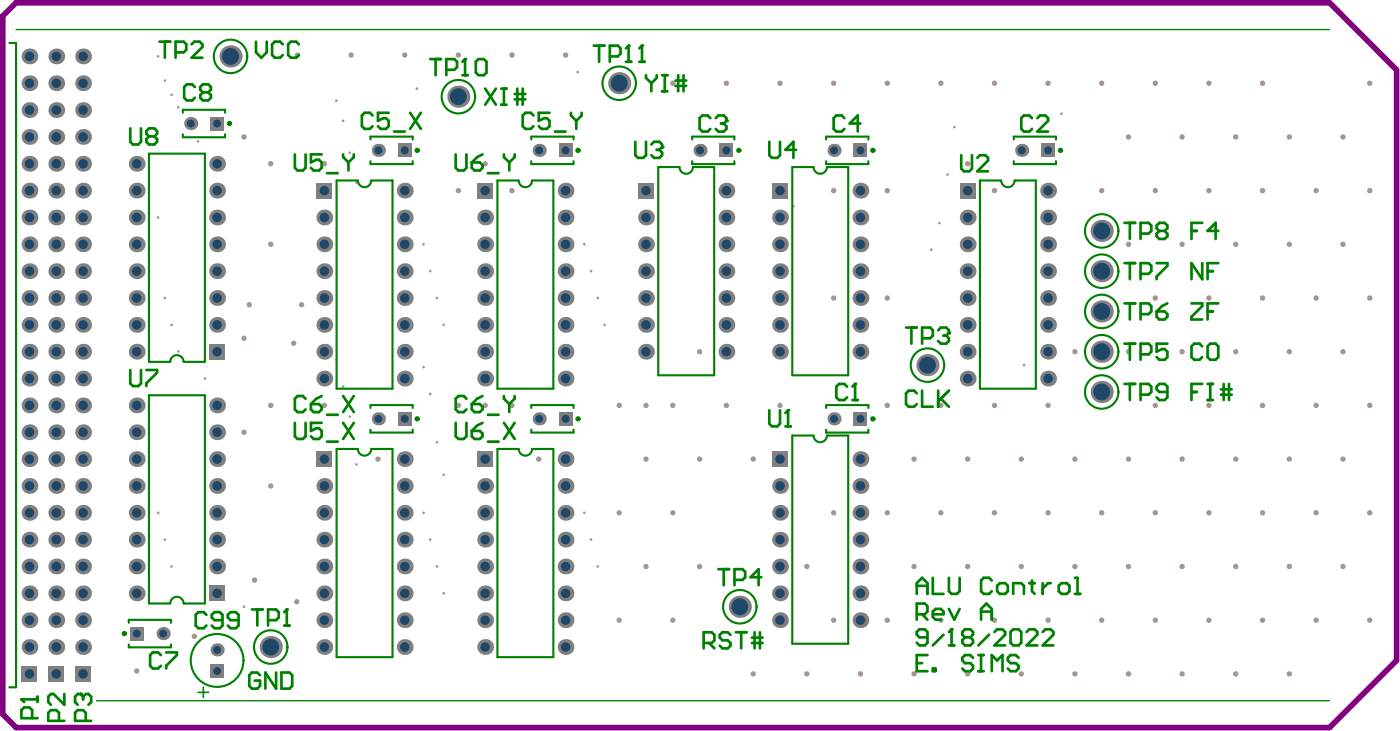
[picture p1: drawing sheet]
<svg xmlns="http://www.w3.org/2000/svg" width="442mm" height="230mm" viewBox="0 0 442 230" stroke-linecap="round" stroke-linejoin="round" font-family="sans-serif">
<path d="M5.1 .9h414.4l21.1 21.1v186.1l-21.1 21.2h-414.4l-4.3-4.2v-220z" fill="none" stroke="#800080" stroke-width="1.7"/>
<g fill="#a6968d">
<circle cx="61.3" cy="200.5" r=".85"/>
<circle cx="80.3" cy="182.8" r=".85"/>
<circle cx="93.6" cy="189.6" r=".85"/>
<circle cx="92.7" cy="108.2" r=".85"/>
<circle cx="95.1" cy="96" r=".85"/>
<circle cx="78.6" cy="96" r=".85"/>
<circle cx="93.9" cy="17.4" r=".85"/>
<circle cx="110.8" cy="17.4" r=".85"/>
<circle cx="127.7" cy="17.4" r=".85"/>
<circle cx="144.6" cy="17.4" r=".85"/>
<circle cx="161.5" cy="17.4" r=".85"/>
<circle cx="178.4" cy="17.4" r=".85"/>
<circle cx="432.1" cy="26.2" r=".85"/>
<circle cx="423.7" cy="43.2" r=".85"/>
<circle cx="432.1" cy="60.1" r=".85"/>
<circle cx="423.7" cy="77" r=".85"/>
<circle cx="432.1" cy="93.9" r=".85"/>
<circle cx="423.7" cy="110.8" r=".85"/>
<circle cx="432.1" cy="127.8" r=".85"/>
<circle cx="423.7" cy="144.7" r=".85"/>
<circle cx="432.1" cy="161.6" r=".85"/>
<circle cx="423.7" cy="178.5" r=".85"/>
<circle cx="432.1" cy="195.4" r=".85"/>
<circle cx="406.8" cy="43.2" r=".85"/>
<circle cx="415.2" cy="60.1" r=".85"/>
<circle cx="406.8" cy="77" r=".85"/>
<circle cx="415.2" cy="93.9" r=".85"/>
<circle cx="406.8" cy="110.8" r=".85"/>
<circle cx="415.2" cy="127.8" r=".85"/>
<circle cx="406.8" cy="144.7" r=".85"/>
<circle cx="415.2" cy="161.6" r=".85"/>
<circle cx="406.8" cy="178.5" r=".85"/>
<circle cx="415.2" cy="195.4" r=".85"/>
<circle cx="406.8" cy="212.4" r=".85"/>
<circle cx="398.3" cy="26.2" r=".85"/>
<circle cx="389.9" cy="43.2" r=".85"/>
<circle cx="398.3" cy="60.1" r=".85"/>
<circle cx="389.9" cy="77" r=".85"/>
<circle cx="398.3" cy="93.9" r=".85"/>
<circle cx="389.9" cy="110.8" r=".85"/>
<circle cx="398.3" cy="127.8" r=".85"/>
<circle cx="389.9" cy="144.7" r=".85"/>
<circle cx="398.3" cy="161.6" r=".85"/>
<circle cx="389.9" cy="178.5" r=".85"/>
<circle cx="398.3" cy="195.4" r=".85"/>
<circle cx="389.9" cy="212.4" r=".85"/>
<circle cx="381.4" cy="26.2" r=".85"/>
<circle cx="372.9" cy="43.2" r=".85"/>
<circle cx="381.4" cy="60.1" r=".85"/>
<circle cx="372.9" cy="77" r=".85"/>
<circle cx="381.4" cy="93.9" r=".85"/>
<circle cx="372.9" cy="110.8" r=".85"/>
<circle cx="381.4" cy="127.8" r=".85"/>
<circle cx="372.9" cy="144.7" r=".85"/>
<circle cx="381.4" cy="161.6" r=".85"/>
<circle cx="372.9" cy="178.5" r=".85"/>
<circle cx="381.4" cy="195.4" r=".85"/>
<circle cx="372.9" cy="212.4" r=".85"/>
<circle cx="364.5" cy="26.2" r=".85"/>
<circle cx="356" cy="43.2" r=".85"/>
<circle cx="364.5" cy="60.1" r=".85"/>
<circle cx="356" cy="77" r=".85"/>
<circle cx="364.5" cy="93.9" r=".85"/>
<circle cx="356" cy="110.8" r=".85"/>
<circle cx="364.5" cy="127.8" r=".85"/>
<circle cx="356" cy="144.7" r=".85"/>
<circle cx="364.5" cy="161.6" r=".85"/>
<circle cx="356" cy="178.5" r=".85"/>
<circle cx="364.5" cy="195.4" r=".85"/>
<circle cx="356" cy="212.4" r=".85"/>
<circle cx="347.6" cy="26.2" r=".85"/>
<circle cx="347.6" cy="60.1" r=".85"/>
<circle cx="339.1" cy="110.8" r=".85"/>
<circle cx="339.1" cy="144.7" r=".85"/>
<circle cx="347.6" cy="161.6" r=".85"/>
<circle cx="339.1" cy="178.5" r=".85"/>
<circle cx="347.6" cy="195.4" r=".85"/>
<circle cx="339.1" cy="212.4" r=".85"/>
<circle cx="330.7" cy="26.2" r=".85"/>
<circle cx="330.7" cy="127.8" r=".85"/>
<circle cx="322.2" cy="144.7" r=".85"/>
<circle cx="330.7" cy="161.6" r=".85"/>
<circle cx="322.2" cy="178.5" r=".85"/>
<circle cx="330.7" cy="195.4" r=".85"/>
<circle cx="322.2" cy="212.4" r=".85"/>
<circle cx="313.7" cy="26.2" r=".85"/>
<circle cx="313.7" cy="60.1" r=".85"/>
<circle cx="313.7" cy="127.8" r=".85"/>
<circle cx="305.3" cy="144.7" r=".85"/>
<circle cx="313.7" cy="161.6" r=".85"/>
<circle cx="305.3" cy="178.5" r=".85"/>
<circle cx="313.7" cy="195.4" r=".85"/>
<circle cx="305.3" cy="212.4" r=".85"/>
<circle cx="296.8" cy="26.2" r=".85"/>
<circle cx="296.8" cy="127.8" r=".85"/>
<circle cx="288.4" cy="144.7" r=".85"/>
<circle cx="296.8" cy="161.6" r=".85"/>
<circle cx="288.4" cy="178.5" r=".85"/>
<circle cx="296.8" cy="195.4" r=".85"/>
<circle cx="288.4" cy="212.4" r=".85"/>
<circle cx="279.9" cy="26.2" r=".85"/>
<circle cx="279.9" cy="60.1" r=".85"/>
<circle cx="279.9" cy="93.9" r=".85"/>
<circle cx="279.9" cy="127.8" r=".85"/>
<circle cx="279.9" cy="161.6" r=".85"/>
<circle cx="279.9" cy="195.4" r=".85"/>
<circle cx="271.5" cy="212.4" r=".85"/>
<circle cx="263" cy="26.2" r=".85"/>
<circle cx="263" cy="60.1" r=".85"/>
<circle cx="263" cy="93.9" r=".85"/>
<circle cx="263" cy="161.6" r=".85"/>
<circle cx="254.5" cy="178.5" r=".85"/>
<circle cx="263" cy="195.4" r=".85"/>
<circle cx="254.5" cy="212.4" r=".85"/>
<circle cx="246.1" cy="26.2" r=".85"/>
<circle cx="237.6" cy="144.7" r=".85"/>
<circle cx="237.6" cy="212.4" r=".85"/>
<circle cx="229.2" cy="26.2" r=".85"/>
<circle cx="220.7" cy="110.8" r=".85"/>
<circle cx="229.2" cy="127.8" r=".85"/>
<circle cx="220.7" cy="144.7" r=".85"/>
<circle cx="220.7" cy="178.5" r=".85"/>
<circle cx="212.3" cy="26.2" r=".85"/>
<circle cx="212.3" cy="127.8" r=".85"/>
<circle cx="203.8" cy="144.7" r=".85"/>
<circle cx="212.3" cy="161.6" r=".85"/>
<circle cx="203.8" cy="178.5" r=".85"/>
<circle cx="212.3" cy="195.4" r=".85"/>
<circle cx="195.3" cy="127.8" r=".85"/>
<circle cx="195.3" cy="161.6" r=".85"/>
<circle cx="195.3" cy="195.4" r=".85"/>
<circle cx="170" cy="144.7" r=".85"/>
<circle cx="161.5" cy="60.1" r=".85"/>
<circle cx="161.5" cy="127.8" r=".85"/>
<circle cx="144.6" cy="60.1" r=".85"/>
<circle cx="144.6" cy="127.8" r=".85"/>
<circle cx="119.2" cy="144.7" r=".85"/>
<circle cx="140" cy="187" r=".42"/>
<circle cx="133.6" cy="77" r=".42"/>
<circle cx="135.7" cy="85.5" r=".42"/>
<circle cx="137.8" cy="93.9" r=".42"/>
<circle cx="140" cy="102.4" r=".42"/>
<circle cx="188.6" cy="178.5" r=".42"/>
<circle cx="186.5" cy="170.1" r=".42"/>
<circle cx="184.4" cy="161.6" r=".42"/>
<circle cx="184.4" cy="77" r=".42"/>
<circle cx="186.5" cy="85.5" r=".42"/>
<circle cx="188.6" cy="93.9" r=".42"/>
<circle cx="190.7" cy="102.4" r=".42"/>
<circle cx="334.9" cy="35.8" r=".42"/>
<circle cx="301.1" cy="40.1" r=".42"/>
<circle cx="298.9" cy="55" r=".42"/>
<circle cx="296.4" cy="70.3" r=".42"/>
<circle cx="293.8" cy="78.7" r=".42"/>
<circle cx="62.5" cy="44.6" r=".42"/>
<circle cx="106.1" cy="31.7" r=".42"/>
<circle cx="56.2" cy="33.9" r=".42"/>
<circle cx="49.9" cy="17.8" r=".42"/>
<circle cx="54.1" cy="29.9" r=".42"/>
<circle cx="52" cy="25.4" r=".42"/>
<circle cx="54.1" cy="178.5" r=".42"/>
<circle cx="52" cy="170.1" r=".42"/>
<circle cx="49.9" cy="161.6" r=".42"/>
<circle cx="52" cy="93.9" r=".42"/>
<circle cx="54.1" cy="102.4" r=".42"/>
<circle cx="56.2" cy="110.7" r=".42"/>
<circle cx="49.9" cy="68.5" r=".42"/>
<circle cx="85.4" cy="153.1" r=".85"/>
<circle cx="106.1" cy="113.4" r=".42"/>
<circle cx="108.2" cy="121.8" r=".42"/>
<circle cx="140" cy="149.6" r=".42"/>
<circle cx="112.5" cy="146.4" r=".42"/>
<circle cx="137.8" cy="139.4" r=".42"/>
<circle cx="110.4" cy="131.3" r=".42"/>
<circle cx="133.6" cy="115.7" r=".42"/>
<circle cx="135.7" cy="124.2" r=".42"/>
<circle cx="131.5" cy="27.9" r=".42"/>
<circle cx="323" cy="115.1" r=".42"/>
<circle cx="77" cy="43.2" r=".85"/>
<circle cx="85.4" cy="51.6" r=".85"/>
<circle cx="305.3" cy="51.6" r=".85"/>
<circle cx="102.3" cy="51.6" r=".85"/>
<circle cx="153.1" cy="51.6" r=".85"/>
<circle cx="250.3" cy="65" r=".42"/>
<circle cx="77" cy="191.2" r=".42"/>
<circle cx="43.1" cy="211.5" r=".85"/>
<circle cx="77" cy="106.6" r=".85"/>
<circle cx="77" cy="136.2" r=".85"/>
<circle cx="85.4" cy="127.8" r=".85"/>
<circle cx="102.3" cy="127.8" r=".85"/>
<circle cx="153.1" cy="127.8" r=".85"/>
<circle cx="203.8" cy="127.8" r=".85"/>
<circle cx="246.1" cy="127.8" r=".85"/>
<circle cx="85.4" cy="77" r=".85"/>
<circle cx="64.7" cy="119.3" r=".42"/>
<circle cx="182.2" cy="22.7" r=".42"/>
<circle cx="110.4" cy="48.1" r=".42"/>
<circle cx="108.2" cy="38.1" r=".42"/>
<circle cx="112.5" cy="57.5" r=".42"/>
<circle cx="133.6" cy="161.6" r=".42"/>
<circle cx="135.7" cy="170.1" r=".42"/>
<circle cx="137.8" cy="178.5" r=".42"/>
</g>
<g fill="none" stroke="#008000" stroke-width=".67">
<path d="M3 13.5h2.1v203.1h-2.1M57.7 35.5v-.9h13.3v.9M57.7 42.3v1h13.3v-1M112.9 56.9h-6.7v65.6h17.6v-65.6h-6.7M116.9 50.8v.9h13.3v-.9M116.9 44v-.9h13.3v.9M163.6 56.9h-6.7v65.6h17.7v-65.6h-6.7M167.6 50.8v.9h13.3v-.9M167.6 44v-.9h13.3v.9M214.4 52.6h-6.7v65.7h17.6v-65.7h-6.7M218.4 50.8v.9h13.3v-.9M218.4 44v-.9h13.3v.9"/>
<path d="M256.7 52.6h-6.7v65.7h17.6v-65.7h-6.7M260.6 44v-.9h13.4v.9M260.6 50.8v.9h13.4v-.9M315.9 56.9h-6.8v65.6h17.7v-65.6h-6.7M319.8 50.8v.9h13.4v-.9M319.8 44v-.9h13.4v.9M53.7 114h-6.7v-65.6h17.6v65.6h-6.7M116.9 135.4v.9h13.3v-.9M116.9 128.6v-.9h13.3v.9M167.6 135.4v.9h13.3v-.9M167.6 128.6v-.9h13.3v.9M256.7 137.3h-6.7v65.6h17.6v-65.6h-6.7"/>
<path d="M260.6 135.4v.9h13.4v-.9M260.6 128.6v-.9h13.4v.9M112.9 141.5h-6.7v65.6h17.6v-65.6h-6.7M163.6 141.5h-6.7v65.6h17.7v-65.6h-6.7M40.6 196.3v-1h13.3v1M53.7 190.2h-6.7v-65.6h17.6v65.6h-6.7M40.6 203.1v.9h13.3v-.9"/>
</g>
<path d="M5.1 9.3h414.4M30.4 220.8h389.1" fill="none" stroke="#008000" stroke-width=".42"/>
<path d="M62.5 218.2h3.3M64.1 216.5v3.4" fill="none" stroke="#008000" stroke-width=".5"/>
<g fill="none" stroke="#008000" stroke-width=".85">
<path d="M187.3 14.4h3.4M189 14.4v5.1M192.4 17.8h2.5l.9-.9v-1.7l-.9-.8h-2.5v5.1M197.5 19.5h1.7M198.3 14.4v5.1M41.1 40.5v4.2l.8 .8h1.7l.9-.8v-4.2M47 43l-.8-.9v-.8l.8-.8h1.7l.9 .8v.8l-.9 .9M47 43l-.8 .8v.9l.8 .8h1.7l.9-.8v-.9l-.9-.8M47 43h1.7M93 48.7v4.2l.9 .8h1.7l.8-.8v-4.2M101.5 48.7h-3.4v2.5l1.7-.9h.8l.9 .9v1.7l-.9 .8h-1.7l-.8-.8M103.2 54.6h3.4"/>
<path d="M108.2 48.7v.8l1.7 1.7M109.9 51.2v2.5M111.6 48.7v.8l-1.7 1.7M143.8 48.7v4.2l.8 .8h1.7l.8-.8v-4.2M148.8 51.2h2.6l.8 .8v.9l-.8 .8h-1.7l-.9-.8zM152.2 48.7l-1.7 .8-1.7 1.7M153.9 54.6h3.4M159 48.7v.8l1.7 1.7M160.7 51.2v2.5M162.4 48.7v.8l-1.7 1.7M41.1 116.6v4.2l.8 .9h1.7l.9-.9v-4.2M46.2 116.6h3.4v.8l-3.4 3.4v.9"/>
<path d="M93 133.3v4.2l.9 .8h1.7l.8-.8v-4.2M101.5 133.3h-3.4v2.5l1.7-.8h.8l.9 .8v1.7l-.9 .8h-1.7l-.8-.8M103.2 139.2h3.4M108.2 133.3l3.4 5M111.6 133.3l-3.4 5M143.8 133.3v4.2l.8 .8h1.7l.8-.8v-4.2M148.8 135.8h2.6l.8 .8v.9l-.8 .8h-1.7l-.9-.8zM152.2 133.3l-1.7 .8-1.7 1.7M153.9 139.2h3.4M159 133.3l3.4 5M162.4 133.3l-3.4 5"/>
</g>
<circle cx="198.3" cy="14.4" r=".42" fill="#008000"/>
<path d="M198.3 14.4l-.8 .8M201.7 19.5h1.7M202.5 14.4v5.1" fill="none" stroke="#008000" stroke-width=".85"/>
<circle cx="202.5" cy="14.4" r=".42" fill="#008000"/>
<g fill="none" stroke="#008000" stroke-width=".85">
<path d="M135.7 18.6h3.4M137.4 18.6v5.1M146.7 18.6v5.1M202.5 14.4l-.8 .8M140.8 22h2.5l.9-.8v-1.7l-.9-.9h-2.5v5.1M145.9 23.7h1.7M203.8 23.7v.8l1.7 1.7M205.5 26.2v2.6M207.2 23.7v.8l-1.7 1.7M208.9 23.7h1.7M208.9 28.8h1.7M209.7 23.7v5.1"/>
<path d="M213.1 25.4h3.4M213.1 27.1h3.4M214 23.7v5.1M215.6 23.7v5.1"/>
</g>
<circle cx="146.7" cy="18.6" r=".42" fill="#008000"/>
<g fill="none" stroke="#008000" stroke-width=".85">
<path d="M146.7 18.6l-.8 .9M150.9 18.6h1.7l.9 .9v3.4l-.9 .8h-1.7l-.8-.8v-3.4zM153.1 27.9l3.3 5.1M156.4 27.9l-3.3 5.1M158.1 27.9h1.7M158.1 33h1.7M159 27.9v5.1M162.4 29.6h3.3M162.4 31.3h3.3M163.2 27.9v5.1M164.9 27.9v5.1M354.8 70.2h3.3"/>
<path d="M356.4 70.2v5.1M359.8 73.6h2.6l.8-.8v-1.7l-.8-.9h-2.6v5.1M365.7 72.8l-.8-.9v-.8l.8-.9h1.7l.9 .9v.8l-.9 .9M365.7 72.8l-.8 .8v.9l.8 .8h1.7l.9-.8v-.9l-.9-.8M365.7 72.8h1.7M375.9 72.8h1.7M379.3 70.2h-3.4v5.1M384.4 72.8h-3.4l2.5-2.6v5.1M354.8 82.9h3.3M354.8 95.6h3.3M356.4 82.9v5.1M356.4 95.6v5.1"/>
<path d="M359.8 86.3h2.6l.8-.8v-1.7l-.8-.9h-2.6v5.1M359.8 99h2.6l.8-.9v-1.6l-.8-.9h-2.6v5.1M364.9 82.9h3.4v.9l-3.4 3.3v.9M364.9 98.1h2.5l.9 .9v.8l-.9 .9h-1.7l-.8-.9zM368.3 95.6l-1.7 .9-1.7 1.6M375.9 95.6h3.4v.9l-3.4 3.3v.9h3.4M379.3 82.9v5.1l-3.4-5.1v5.1M381 85.5h1.7M381 98.1h1.7M384.4 82.9h-3.4v5.1M384.4 95.6h-3.4v5.1M285.8 103.2h3.4"/>
<path d="M287.5 103.2v5.1M290.9 106.6h2.5l.9-.8v-1.7l-.9-.9h-2.5v5.1M296 104.1l.8-.9h1.7l.9 .9v.8M354.8 108.3h3.3M356.4 108.3v5.1M359.8 111.7h2.6l.8-.9v-1.7l-.8-.8h-2.6v5.1M368.3 108.3h-3.4v2.5l1.7-.8h.8l.9 .8v1.7l-.9 .9h-1.7l-.8-.9M379.3 109.1l-.9-.8h-1.7l-.8 .8v3.4l.8 .9h1.7l.9-.9M381.8 108.3h1.7l.9 .8v3.4l-.9 .9h-1.7l-.8-.9v-3.4zM354.8 121h3.3M356.4 121v5.1M359.8 124.4h2.6l.8-.9v-1.7l-.8-.8h-2.6v5.1"/>
<path d="M368.3 123.5h-2.6l-.8-.8v-.9l.8-.8h1.7l.9 .8v3.4l-.9 .9h-1.7l-.8-.9M375.9 123.5h1.7M379.3 121h-3.4v5.1M381 121h1.7M381 126.1h1.7M381.8 121v5.1M385.2 124.4h3.4M385.2 122.7h3.4M386 121v5.1M387.7 121v5.1M226.6 179.4h3.4M228.3 179.4v5"/>
<path d="M231.7 182.8h2.5l.9-.9v-1.7l-.9-.8h-2.5v5M232.1 199.3h3.4M233.8 199.3v5M238.1 199.3v5M239.7 199.3v5M240.2 181.9h-3.4l2.5-2.5v5M222 202.6h2.5l.9-.8v-1.7l-.9-.8h-2.5v5M223.7 202.6l1.7 1.7M230.4 200.1l-.8-.8h-1.7l-.8 .8v.8l.8 .9h1.7l.8 .8v.9l-.8 .8h-1.7l-.8-.8M237.2 202.6h3.4M237.2 200.9h3.4"/>
</g>
<circle cx="299.4" cy="104.9" r=".42" fill="#008000"/>
<path d="M297.7 105.8h.8M298.5 105.8l.9 .8v.9l-.9 .8h-1.7l-.8-.8M299.4 104.9l-.9 .9M289.2 124l-.8-.9h-1.7l-.9 .9v3.3l.9 .9h1.7l.8-.9M290.9 123.1v5.1h3.4M296 123.1v5.1M296.8 125.6l2.6 2.6M299.4 123.1l-3.4 3.4M25.4 218.7h-.9l-.8 .9v1.6l.8 .9M27.1 227.2v-2.6l-.9-.8h-1.7l-.8 .8v2.6h5.1" fill="none" stroke="#008000" stroke-width=".85"/>
<circle cx="25.4" cy="218.7" r=".42" fill="#008000"/>
<g fill="none" stroke="#008000" stroke-width=".85">
<path d="M61.5 27.4l-.9-.8h-1.7l-.8 .8v3.4l.8 .9h1.7l.9-.9M64 29.1l-.8-.8v-.9l.8-.8h1.7l.9 .8v.9l-.9 .8M64 29.1l-.8 .9v.8l.8 .9h1.7l.9-.9v-.8l-.9-.9M64 29.1h1.7M117.5 36.4l-.8-.9h-1.7l-.8 .9v3.4l.8 .8h1.7l.8-.8M122.6 35.5h-3.4v2.6l1.7-.9h.9l.8 .9v1.7l-.8 .8h-1.7l-.9-.8M129.4 35.5l3.4 5.1M132.8 35.5l-3.4 5.1M168.3 36.4l-.9-.9h-1.6l-.9 .9v3.4l.9 .8h1.6l.9-.8M173.4 35.5h-3.4v2.6l1.7-.9h.8l.9 .9v1.7l-.9 .8h-1.7l-.8-.8M180.1 35.5v.9l1.7 1.7M181.8 38.1v2.5"/>
<path d="M183.5 35.5v.9l-1.7 1.7M124.3 41.5h3.4M175.1 41.5h3.3M200.4 44.7v4.2l.9 .9h1.7l.8-.9v-4.2M205.5 45.5l.8-.8h1.7l.9 .8v.9M242.7 44.7v4.2l.9 .9h1.6l.9-.9v-4.2M251.2 47.2h-3.4l2.5-2.5v5.1M96.4 125.6l-.8-.8h-1.7l-.9 .8v3.4l.9 .9h1.7l.8-.9M98.1 127.3h2.5l.9 .9v.8l-.9 .9h-1.7l-.8-.9zM101.5 124.8l-1.7 .8-1.7 1.7M103.2 130.7h3.4M108.2 124.8l3.4 5.1"/>
<path d="M111.6 124.8l-3.4 5.1M147.1 125.6l-.8-.8h-1.7l-.8 .8v3.4l.8 .9h1.7l.8-.9M148.8 127.3h2.6l.8 .9v.8l-.8 .9h-1.7l-.9-.9zM152.2 124.8l-1.7 .8-1.7 1.7M153.9 130.7h3.4M159 124.8v.8l1.7 1.7M160.7 127.3v2.6M162.4 124.8v.8l-1.7 1.7M20.3 218.7v3.4l-3.4-3.4h-.8l-.9 .9v1.6l.9 .9M25.4 218.7l.8 .9M26.2 219.6v.8M26.2 219.6l.9-.9h.8l.9 .9v1.6l-.9 .9"/>
<path d="M50.7 206.4l-.8-.8h-1.7l-.8 .8v3.4l.8 .9h1.7l.8-.9M52.4 205.6h3.4v.8l-3.4 3.4v.9M18.6 227.2v-2.6l-.8-.8h-1.7l-.9 .8v2.6h5.1"/>
</g>
<circle cx="208.9" cy="46.4" r=".42" fill="#008000"/>
<path d="M207.2 47.2h.8M208 47.2l.9 .9v.8l-.9 .9h-1.7l-.8-.9M208.9 46.4l-.9 .8M303.3 48.9v4.2l.8 .9h1.7l.8-.9v-4.2M308.3 49.8l.9-.9h1.7l.8 .9v.8l-3.4 3.4h3.4M242.7 129.3v4.2l.9 .9h1.6l.9-.9v-4.2M247.8 134.4h1.7M248.6 129.3v5.1" fill="none" stroke="#008000" stroke-width=".85"/>
<circle cx="248.6" cy="129.3" r=".42" fill="#008000"/>
<g fill="none" stroke="#008000" stroke-width=".85">
<path d="M50.3 13.1h3.4M52 13.1v5.1M55.4 16.5h2.5l.9-.8v-1.7l-.9-.9h-2.5v5.1M60.5 14l.8-.9h1.7l.8 .9v.8l-3.3 3.4h3.3M80.8 13.1v3.4l1.7 1.7 1.6-1.7v-3.4M89.2 14l-.8-.9h-1.7l-.9 .9v3.4l.9 .8h1.7l.8-.8M94.3 14l-.9-.9h-1.6l-.9 .9v3.4l.9 .8h1.6l.9-.8M248.6 129.3l-.8 .8M79.5 192.1h3.4M81.2 192.1v5M84.6 195.4h2.5l.8-.8v-1.7l-.8-.8h-2.5v5M89.6 197.1h1.7"/>
<path d="M90.5 192.1v5"/>
</g>
<circle cx="90.5" cy="192.1" r=".42" fill="#008000"/>
<path d="M224.1 37.2l-.8-.8h-1.7l-.9 .8v3.4l.9 .9h1.7l.8-.9M225.8 37.2l.8-.8h1.7l.9 .8v.9M266.4 37.2l-.9-.8h-1.7l-.8 .8v3.4l.8 .9h1.7l.9-.9M271.5 38.9h-3.4l2.5-2.5v5.1M90.5 192.1l-.9 .8M82 212.8l-.8-.9h-1.7l-.9 .9v3.4l.9 .8h1.7l.8-.8v-1.7h-1.7M87.1 211.9v5.1l-3.4-5.1v5.1M88.8 211.9h2.5l.9 .9v3.4l-.9 .8h-2.5z" fill="none" stroke="#008000" stroke-width=".85"/>
<circle cx="229.2" cy="38.1" r=".42" fill="#008000"/>
<path d="M227.5 38.9h.8M228.3 38.9l.9 .9v.8l-.9 .9h-1.7l-.8-.9M229.2 38.1l-.9 .8M325.6 37.2l-.9-.8h-1.7l-.8 .8v3.4l.8 .9h1.7l.9-.9M327.3 37.2l.8-.8h1.7l.9 .8v.9l-3.4 3.4h3.4M267.2 121.8l-.8-.8h-1.7l-.9 .8v3.4l.9 .9h1.7l.8-.9M268.9 126.1h1.7M269.8 121v5.1M65.1 193.8l-.8-.9h-1.7l-.9 .9v3.3l.9 .9h1.7l.8-.9M70.2 195.4h-2.5l-.9-.8v-.8l.9-.9h1.6l.9 .9v3.3l-.9 .9h-1.6l-.9-.9M75.3 195.4h-2.6l-.8-.8v-.8l.8-.9h1.7l.9 .9v3.3l-.9 .9h-1.7l-.8-.9" fill="none" stroke="#008000" stroke-width=".85"/>
<circle cx="269.8" cy="121" r=".42" fill="#008000"/>
<path d="M269.8 121l-.9 .8M11.8 219.6v1.6M6.8 220.4h5M10.1 226.3v-2.5l-.8-.9h-1.7l-.8 .9v2.5h5" fill="none" stroke="#008000" stroke-width=".85"/>
<circle cx="6.8" cy="220.4" r=".42" fill="#008000"/>
<g fill="none" stroke="#008000" stroke-width=".85">
<path d="M289.2 187.2v-3.4l1.7-1.7 1.7 1.7v3.4M289.2 193.6h2.6l.8-.9v-1.7l-.8-.8h-2.6v5.1M289.2 184.6h3.4M290.9 193.6l1.7 1.7M294.3 182.1v5.1h3.4M294.3 193.6h3.4v-.9l-.9-.8h-1.7l-.8 .8v1.7l.8 .9h1.7M299.4 182.1v4.2l.8 .9h1.7l.8-.9v-4.2M299.4 191.9l1.7 3.4 1.6-3.4M300.2 198.3v5.1M309.5 195.3v-3.4l1.7-1.7 1.7 1.7v3.4M309.5 192.7h3.4M312.9 182.9l-.9-.8h-1.6l-.9 .8v3.4l.9 .9h1.6l.9-.9"/>
<path d="M315.4 183.8h1.7l.9 .8v1.7l-.9 .9h-1.7l-.8-.9v-1.7zM319.7 187.2v-3.4h2.5l.8 .8v2.6M324.7 183.8h1.7M325.6 182.9v3.4l.8 .9M329 183.8v3.4M331.5 183.8h-.9l-1.6 1.7M334.9 183.8h1.7l.8 .8v1.7l-.8 .9h-1.7l-.9-.9v-1.7zM339.1 187.2h1.7M339.1 182.1h.8v5.1M292.6 200.9h-2.5l-.9-.9v-.8l.9-.9h1.7l.8 .9v3.4l-.8 .8h-1.7l-.9-.8M297.7 200l-3.4 3.4M299.4 203.4h1.7"/>
<path d="M6.8 220.4l.8 .8"/>
</g>
<circle cx="300.2" cy="198.3" r=".42" fill="#008000"/>
<g fill="none" stroke="#008000" stroke-width=".85">
<path d="M300.2 198.3l-.8 .9M313.7 199.2l.9-.9h1.7l.8 .9v.8l-3.4 3.4h3.4M319.7 198.3h1.6l.9 .9v3.4l-.9 .8h-1.6l-.9-.8v-3.4zM323.9 199.2l.8-.9h1.7l.9 .9v.8l-3.4 3.4h3.4M329 199.2l.8-.9h1.7l.8 .9v.8l-3.3 3.4h3.3M289.2 209h1.7M292.6 206.4h-3.4v5.1h3.4M294.3 210.7h.8v.8h-.8zM304.4 200.9l-.8-.9v-.8l.8-.9h1.7l.9 .9v.8l-.9 .9M304.4 200.9l-.8 .8v.9l.8 .8h1.7l.9-.8v-.9l-.9-.8M304.4 200.9h1.7M307 207.3l-.9-.9h-1.7l-.8 .9v.8l.8 .9h1.7l.9 .8v.9l-.9 .8h-1.7l-.8-.8"/>
<path d="M308.7 206.4h1.7M308.7 211.5h1.7M309.5 206.4v5.1M312 200l-3.3 3.4M312.9 211.5v-5.1l1.7 1.7 1.7-1.7v5.1M321.3 207.3l-.8-.9h-1.7l-.8 .9v.8l.8 .9h1.7l.8 .8v.9l-.8 .8h-1.7l-.8-.8"/>
</g>
<g fill="none" stroke="#008000" stroke-width=".67">
<path d="M112.9 56.9a2.11 2.11 0 0 0 2.1 2.1 2.11 2.11 0 0 0 2.1-2.1M163.6 56.9a2.11 2.11 0 0 0 2.2 2.1 2.11 2.11 0 0 0 2.1-2.1M214.4 52.6a2.11 2.11 0 0 0 2.1 2.2 2.11 2.11 0 0 0 2.1-2.2M256.7 52.6a2.11 2.11 0 0 0 2.1 2.2 2.11 2.11 0 0 0 2.1-2.2M315.9 56.9a2.11 2.11 0 0 0 2.1 2.1 2.11 2.11 0 0 0 2.1-2.1M53.7 114a2.11 2.11 0 0 1 2.1-2.1 2.11 2.11 0 0 1 2.1 2.1M256.7 137.3a2.11 2.11 0 0 0 2.1 2.1 2.11 2.11 0 0 0 2.1-2.1M112.9 141.5a2.11 2.11 0 0 0 2.1 2.1 2.11 2.11 0 0 0 2.1-2.1M163.6 141.5a2.11 2.11 0 0 0 2.2 2.1 2.11 2.11 0 0 0 2.1-2.1M53.7 190.2a2.11 2.11 0 0 1 2.1-2.1 2.11 2.11 0 0 1 2.1 2.1"/>
<circle cx="72.7" cy="17.8" r="5.3"/>
<circle cx="144.6" cy="30.5" r="5.3"/>
<circle cx="195.3" cy="26.2" r="5.3"/>
<circle cx="347.6" cy="72.8" r="5.3"/>
<circle cx="347.6" cy="85.5" r="5.3"/>
<circle cx="347.6" cy="98.1" r="5.3"/>
<circle cx="292.6" cy="115.1" r="5.3"/>
<circle cx="347.6" cy="110.8" r="5.3"/>
<circle cx="347.6" cy="123.5" r="5.3"/>
<circle cx="233.4" cy="191.2" r="5.3"/>
<circle cx="68.5" cy="208.1" r="8.3"/>
<circle cx="85.4" cy="203.9" r="5.3"/>
</g>
<g fill="none" stroke="#008000" stroke-width=".83">
<circle cx="72.4" cy="38.9" r=".42"/>
<circle cx="131.6" cy="47.4" r=".42"/>
<circle cx="182.3" cy="47.4" r=".42"/>
<circle cx="233.1" cy="47.4" r=".42"/>
<circle cx="275.4" cy="47.4" r=".42"/>
<circle cx="334.6" cy="47.4" r=".42"/>
<circle cx="131.6" cy="132" r=".42"/>
<circle cx="182.3" cy="132" r=".42"/>
<circle cx="275.4" cy="132" r=".42"/>
<circle cx="39.2" cy="199.7" r=".42"/>
</g>
<path d="M6.8 209.9h5v5h-5z" fill-rule="evenodd" fill="#808080"/>
<circle cx="9.3" cy="212.4" r="1.5" fill="#1f4769"/>
<circle cx="9.3" cy="195.4" r="2.5" fill="#808080"/>
<circle cx="9.3" cy="195.4" r="1.5" fill="#1f4769"/>
<circle cx="9.3" cy="203.9" r="2.5" fill="#808080"/>
<circle cx="9.3" cy="203.9" r="1.5" fill="#1f4769"/>
<circle cx="9.3" cy="187" r="2.5" fill="#808080"/>
<circle cx="9.3" cy="187" r="1.5" fill="#1f4769"/>
<circle cx="9.3" cy="178.5" r="2.5" fill="#808080"/>
<circle cx="9.3" cy="178.5" r="1.5" fill="#1f4769"/>
<circle cx="9.3" cy="170.1" r="2.5" fill="#808080"/>
<circle cx="9.3" cy="170.1" r="1.5" fill="#1f4769"/>
<circle cx="17.8" cy="195.4" r="2.5" fill="#808080"/>
<circle cx="17.8" cy="195.4" r="1.5" fill="#1f4769"/>
<circle cx="17.8" cy="203.9" r="2.5" fill="#808080"/>
<circle cx="17.8" cy="203.9" r="1.5" fill="#1f4769"/>
<path d="M15.3 209.9h5v5h-5z" fill-rule="evenodd" fill="#808080"/>
<circle cx="17.8" cy="212.4" r="1.5" fill="#1f4769"/>
<circle cx="17.8" cy="187" r="2.5" fill="#808080"/>
<circle cx="17.8" cy="187" r="1.5" fill="#1f4769"/>
<circle cx="17.8" cy="178.5" r="2.5" fill="#808080"/>
<circle cx="17.8" cy="178.5" r="1.5" fill="#1f4769"/>
<circle cx="17.8" cy="170.1" r="2.5" fill="#808080"/>
<circle cx="17.8" cy="170.1" r="1.5" fill="#1f4769"/>
<circle cx="26.2" cy="195.4" r="2.5" fill="#808080"/>
<circle cx="26.2" cy="195.4" r="1.5" fill="#1f4769"/>
<circle cx="26.2" cy="203.9" r="2.5" fill="#808080"/>
<circle cx="26.2" cy="203.9" r="1.5" fill="#1f4769"/>
<path d="M23.7 209.9h5v5h-5z" fill-rule="evenodd" fill="#808080"/>
<circle cx="26.2" cy="212.4" r="1.5" fill="#1f4769"/>
<circle cx="26.2" cy="187" r="2.5" fill="#808080"/>
<circle cx="26.2" cy="187" r="1.5" fill="#1f4769"/>
<circle cx="26.2" cy="178.5" r="2.5" fill="#808080"/>
<circle cx="26.2" cy="178.5" r="1.5" fill="#1f4769"/>
<circle cx="26.2" cy="170.1" r="2.5" fill="#808080"/>
<circle cx="26.2" cy="170.1" r="1.5" fill="#1f4769"/>
<path d="M41 197.6h4.2v4.2h-4.2z" fill-rule="evenodd" fill="#808080"/>
<circle cx="43.1" cy="199.7" r="1.25" fill="#1f4769"/>
<circle cx="43.1" cy="187" r="2.5" fill="#808080"/>
<circle cx="43.1" cy="187" r="1.5" fill="#1f4769"/>
<circle cx="43.1" cy="178.5" r="2.5" fill="#808080"/>
<circle cx="43.1" cy="178.5" r="1.5" fill="#1f4769"/>
<circle cx="51.5" cy="199.7" r="2.08" fill="#808080"/>
<circle cx="51.5" cy="199.7" r="1.25" fill="#1f4769"/>
<path d="M66.4 209.4h4.2v4.1h-4.2z" fill-rule="evenodd" fill="#808080"/>
<circle cx="68.5" cy="211.5" r="1.25" fill="#1f4769"/>
<circle cx="68.5" cy="204.8" r="2.08" fill="#808080"/>
<circle cx="68.5" cy="204.8" r="1.25" fill="#1f4769"/>
<path d="M66 184.5h5v5h-5z" fill-rule="evenodd" fill="#808080"/>
<circle cx="68.5" cy="187" r="1.5" fill="#1f4769"/>
<circle cx="68.5" cy="178.5" r="2.5" fill="#808080"/>
<circle cx="68.5" cy="178.5" r="1.5" fill="#1f4769"/>
<circle cx="68.5" cy="170.1" r="2.5" fill="#808080"/>
<circle cx="68.5" cy="170.1" r="1.5" fill="#1f4769"/>
<circle cx="9.3" cy="161.6" r="2.5" fill="#808080"/>
<circle cx="9.3" cy="161.6" r="1.5" fill="#1f4769"/>
<circle cx="9.3" cy="153.1" r="2.5" fill="#808080"/>
<circle cx="9.3" cy="153.1" r="1.5" fill="#1f4769"/>
<circle cx="9.3" cy="136.2" r="2.5" fill="#808080"/>
<circle cx="9.3" cy="136.2" r="1.5" fill="#1f4769"/>
<circle cx="9.3" cy="144.7" r="2.5" fill="#808080"/>
<circle cx="9.3" cy="144.7" r="1.5" fill="#1f4769"/>
<circle cx="9.3" cy="119.3" r="2.5" fill="#808080"/>
<circle cx="9.3" cy="119.3" r="1.5" fill="#1f4769"/>
<circle cx="9.3" cy="127.8" r="2.5" fill="#808080"/>
<circle cx="9.3" cy="127.8" r="1.5" fill="#1f4769"/>
<circle cx="17.8" cy="161.6" r="2.5" fill="#808080"/>
<circle cx="17.8" cy="161.6" r="1.5" fill="#1f4769"/>
<circle cx="17.8" cy="153.1" r="2.5" fill="#808080"/>
<circle cx="17.8" cy="153.1" r="1.5" fill="#1f4769"/>
<circle cx="17.8" cy="144.7" r="2.5" fill="#808080"/>
<circle cx="17.8" cy="144.7" r="1.5" fill="#1f4769"/>
<circle cx="17.8" cy="136.2" r="2.5" fill="#808080"/>
<circle cx="17.8" cy="136.2" r="1.5" fill="#1f4769"/>
<circle cx="17.8" cy="127.8" r="2.5" fill="#808080"/>
<circle cx="17.8" cy="127.8" r="1.5" fill="#1f4769"/>
<circle cx="17.8" cy="119.3" r="2.5" fill="#808080"/>
<circle cx="17.8" cy="119.3" r="1.5" fill="#1f4769"/>
<circle cx="26.2" cy="161.6" r="2.5" fill="#808080"/>
<circle cx="26.2" cy="161.6" r="1.5" fill="#1f4769"/>
<circle cx="26.2" cy="153.1" r="2.5" fill="#808080"/>
<circle cx="26.2" cy="153.1" r="1.5" fill="#1f4769"/>
<circle cx="26.2" cy="144.7" r="2.5" fill="#808080"/>
<circle cx="26.2" cy="144.7" r="1.5" fill="#1f4769"/>
<circle cx="26.2" cy="136.2" r="2.5" fill="#808080"/>
<circle cx="26.2" cy="136.2" r="1.5" fill="#1f4769"/>
<circle cx="26.2" cy="127.8" r="2.5" fill="#808080"/>
<circle cx="26.2" cy="127.8" r="1.5" fill="#1f4769"/>
<circle cx="26.2" cy="119.3" r="2.5" fill="#808080"/>
<circle cx="26.2" cy="119.3" r="1.5" fill="#1f4769"/>
<circle cx="43.1" cy="170.1" r="2.5" fill="#808080"/>
<circle cx="43.1" cy="170.1" r="1.5" fill="#1f4769"/>
<circle cx="43.1" cy="161.6" r="2.5" fill="#808080"/>
<circle cx="43.1" cy="161.6" r="1.5" fill="#1f4769"/>
<circle cx="43.1" cy="153.1" r="2.5" fill="#808080"/>
<circle cx="43.1" cy="153.1" r="1.5" fill="#1f4769"/>
<circle cx="43.1" cy="136.2" r="2.5" fill="#808080"/>
<circle cx="43.1" cy="136.2" r="1.5" fill="#1f4769"/>
<circle cx="43.1" cy="127.8" r="2.5" fill="#808080"/>
<circle cx="43.1" cy="127.8" r="1.5" fill="#1f4769"/>
<circle cx="43.1" cy="144.7" r="2.5" fill="#808080"/>
<circle cx="43.1" cy="144.7" r="1.5" fill="#1f4769"/>
<circle cx="68.5" cy="161.6" r="2.5" fill="#808080"/>
<circle cx="68.5" cy="161.6" r="1.5" fill="#1f4769"/>
<circle cx="68.5" cy="153.1" r="2.5" fill="#808080"/>
<circle cx="68.5" cy="153.1" r="1.5" fill="#1f4769"/>
<circle cx="68.5" cy="127.8" r="2.5" fill="#808080"/>
<circle cx="68.5" cy="127.8" r="1.5" fill="#1f4769"/>
<circle cx="68.5" cy="136.2" r="2.5" fill="#808080"/>
<circle cx="68.5" cy="136.2" r="1.5" fill="#1f4769"/>
<circle cx="68.5" cy="144.7" r="2.5" fill="#808080"/>
<circle cx="68.5" cy="144.7" r="1.5" fill="#1f4769"/>
<circle cx="85.4" cy="203.9" r="3.5" fill="#808080"/>
<circle cx="85.4" cy="203.9" r="2.67" fill="#1f4769"/>
<circle cx="102.3" cy="187" r="2.5" fill="#808080"/>
<circle cx="102.3" cy="187" r="1.5" fill="#1f4769"/>
<circle cx="102.3" cy="203.9" r="2.5" fill="#808080"/>
<circle cx="102.3" cy="203.9" r="1.5" fill="#1f4769"/>
<circle cx="102.3" cy="195.4" r="2.5" fill="#808080"/>
<circle cx="102.3" cy="195.4" r="1.5" fill="#1f4769"/>
<circle cx="102.3" cy="178.5" r="2.5" fill="#808080"/>
<circle cx="102.3" cy="178.5" r="1.5" fill="#1f4769"/>
<circle cx="102.3" cy="170.1" r="2.5" fill="#808080"/>
<circle cx="102.3" cy="170.1" r="1.5" fill="#1f4769"/>
<circle cx="102.3" cy="161.6" r="2.5" fill="#808080"/>
<circle cx="102.3" cy="161.6" r="1.5" fill="#1f4769"/>
<circle cx="127.7" cy="187" r="2.5" fill="#808080"/>
<circle cx="127.7" cy="187" r="1.5" fill="#1f4769"/>
<circle cx="127.7" cy="195.4" r="2.5" fill="#808080"/>
<circle cx="127.7" cy="195.4" r="1.5" fill="#1f4769"/>
<circle cx="127.7" cy="203.9" r="2.5" fill="#808080"/>
<circle cx="127.7" cy="203.9" r="1.5" fill="#1f4769"/>
<circle cx="127.7" cy="178.5" r="2.5" fill="#808080"/>
<circle cx="127.7" cy="178.5" r="1.5" fill="#1f4769"/>
<circle cx="127.7" cy="170.1" r="2.5" fill="#808080"/>
<circle cx="127.7" cy="170.1" r="1.5" fill="#1f4769"/>
<circle cx="127.7" cy="161.6" r="2.5" fill="#808080"/>
<circle cx="127.7" cy="161.6" r="1.5" fill="#1f4769"/>
<circle cx="153.1" cy="187" r="2.5" fill="#808080"/>
<circle cx="153.1" cy="187" r="1.5" fill="#1f4769"/>
<circle cx="153.1" cy="195.4" r="2.5" fill="#808080"/>
<circle cx="153.1" cy="195.4" r="1.5" fill="#1f4769"/>
<circle cx="153.1" cy="203.9" r="2.5" fill="#808080"/>
<circle cx="153.1" cy="203.9" r="1.5" fill="#1f4769"/>
<circle cx="153.1" cy="178.5" r="2.5" fill="#808080"/>
<circle cx="153.1" cy="178.5" r="1.5" fill="#1f4769"/>
<circle cx="153.1" cy="170.1" r="2.5" fill="#808080"/>
<circle cx="153.1" cy="170.1" r="1.5" fill="#1f4769"/>
<circle cx="153.1" cy="161.6" r="2.5" fill="#808080"/>
<circle cx="153.1" cy="161.6" r="1.5" fill="#1f4769"/>
<circle cx="178.4" cy="187" r="2.5" fill="#808080"/>
<circle cx="178.4" cy="187" r="1.5" fill="#1f4769"/>
<circle cx="178.4" cy="195.4" r="2.5" fill="#808080"/>
<circle cx="178.4" cy="195.4" r="1.5" fill="#1f4769"/>
<circle cx="178.4" cy="203.9" r="2.5" fill="#808080"/>
<circle cx="178.4" cy="203.9" r="1.5" fill="#1f4769"/>
<circle cx="178.4" cy="178.5" r="2.5" fill="#808080"/>
<circle cx="178.4" cy="178.5" r="1.5" fill="#1f4769"/>
<circle cx="178.4" cy="170.1" r="2.5" fill="#808080"/>
<circle cx="178.4" cy="170.1" r="1.5" fill="#1f4769"/>
<circle cx="178.4" cy="161.6" r="2.5" fill="#808080"/>
<circle cx="178.4" cy="161.6" r="1.5" fill="#1f4769"/>
<circle cx="102.3" cy="153.1" r="2.5" fill="#808080"/>
<circle cx="102.3" cy="153.1" r="1.5" fill="#1f4769"/>
<path d="M99.8 142.2h5v5h-5z" fill-rule="evenodd" fill="#808080"/>
<circle cx="102.3" cy="144.7" r="1.5" fill="#1f4769"/>
<circle cx="102.3" cy="119.3" r="2.5" fill="#808080"/>
<circle cx="102.3" cy="119.3" r="1.5" fill="#1f4769"/>
<circle cx="119.4" cy="132" r="2.08" fill="#808080"/>
<circle cx="119.4" cy="132" r="1.25" fill="#1f4769"/>
<circle cx="127.7" cy="153.1" r="2.5" fill="#808080"/>
<circle cx="127.7" cy="153.1" r="1.5" fill="#1f4769"/>
<path d="M125.6 129.9h4.2v4.2h-4.2z" fill-rule="evenodd" fill="#808080"/>
<circle cx="127.7" cy="132" r="1.25" fill="#1f4769"/>
<circle cx="127.7" cy="144.7" r="2.5" fill="#808080"/>
<circle cx="127.7" cy="144.7" r="1.5" fill="#1f4769"/>
<circle cx="127.7" cy="119.3" r="2.5" fill="#808080"/>
<circle cx="127.7" cy="119.3" r="1.5" fill="#1f4769"/>
<circle cx="153.1" cy="153.1" r="2.5" fill="#808080"/>
<circle cx="153.1" cy="153.1" r="1.5" fill="#1f4769"/>
<path d="M150.6 142.2h5v5h-5z" fill-rule="evenodd" fill="#808080"/>
<circle cx="153.1" cy="144.7" r="1.5" fill="#1f4769"/>
<circle cx="153.1" cy="119.3" r="2.5" fill="#808080"/>
<circle cx="153.1" cy="119.3" r="1.5" fill="#1f4769"/>
<circle cx="170.1" cy="132" r="2.08" fill="#808080"/>
<circle cx="170.1" cy="132" r="1.25" fill="#1f4769"/>
<circle cx="178.4" cy="153.1" r="2.5" fill="#808080"/>
<circle cx="178.4" cy="153.1" r="1.5" fill="#1f4769"/>
<circle cx="178.4" cy="144.7" r="2.5" fill="#808080"/>
<circle cx="178.4" cy="144.7" r="1.5" fill="#1f4769"/>
<path d="M176.4 129.9h4.1v4.2h-4.1z" fill-rule="evenodd" fill="#808080"/>
<circle cx="178.4" cy="132" r="1.25" fill="#1f4769"/>
<circle cx="178.4" cy="119.3" r="2.5" fill="#808080"/>
<circle cx="178.4" cy="119.3" r="1.5" fill="#1f4769"/>
<circle cx="9.3" cy="102.4" r="2.5" fill="#808080"/>
<circle cx="9.3" cy="102.4" r="1.5" fill="#1f4769"/>
<circle cx="9.3" cy="110.8" r="2.5" fill="#808080"/>
<circle cx="9.3" cy="110.8" r="1.5" fill="#1f4769"/>
<circle cx="9.3" cy="93.9" r="2.5" fill="#808080"/>
<circle cx="9.3" cy="93.9" r="1.5" fill="#1f4769"/>
<circle cx="9.3" cy="85.5" r="2.5" fill="#808080"/>
<circle cx="9.3" cy="85.5" r="1.5" fill="#1f4769"/>
<circle cx="9.3" cy="77" r="2.5" fill="#808080"/>
<circle cx="9.3" cy="77" r="1.5" fill="#1f4769"/>
<circle cx="9.3" cy="68.5" r="2.5" fill="#808080"/>
<circle cx="9.3" cy="68.5" r="1.5" fill="#1f4769"/>
<circle cx="17.8" cy="102.4" r="2.5" fill="#808080"/>
<circle cx="17.8" cy="102.4" r="1.5" fill="#1f4769"/>
<circle cx="17.8" cy="110.8" r="2.5" fill="#808080"/>
<circle cx="17.8" cy="110.8" r="1.5" fill="#1f4769"/>
<circle cx="17.8" cy="93.9" r="2.5" fill="#808080"/>
<circle cx="17.8" cy="93.9" r="1.5" fill="#1f4769"/>
<circle cx="17.8" cy="85.5" r="2.5" fill="#808080"/>
<circle cx="17.8" cy="85.5" r="1.5" fill="#1f4769"/>
<circle cx="17.8" cy="77" r="2.5" fill="#808080"/>
<circle cx="17.8" cy="77" r="1.5" fill="#1f4769"/>
<circle cx="26.2" cy="93.9" r="2.5" fill="#808080"/>
<circle cx="26.2" cy="93.9" r="1.5" fill="#1f4769"/>
<circle cx="26.2" cy="102.4" r="2.5" fill="#808080"/>
<circle cx="26.2" cy="102.4" r="1.5" fill="#1f4769"/>
<circle cx="26.2" cy="110.8" r="2.5" fill="#808080"/>
<circle cx="26.2" cy="110.8" r="1.5" fill="#1f4769"/>
<circle cx="26.2" cy="85.5" r="2.5" fill="#808080"/>
<circle cx="26.2" cy="85.5" r="1.5" fill="#1f4769"/>
<circle cx="26.2" cy="77" r="2.5" fill="#808080"/>
<circle cx="26.2" cy="77" r="1.5" fill="#1f4769"/>
<circle cx="26.2" cy="68.5" r="2.5" fill="#808080"/>
<circle cx="26.2" cy="68.5" r="1.5" fill="#1f4769"/>
<circle cx="43.1" cy="93.9" r="2.5" fill="#808080"/>
<circle cx="43.1" cy="93.9" r="1.5" fill="#1f4769"/>
<circle cx="43.1" cy="102.4" r="2.5" fill="#808080"/>
<circle cx="43.1" cy="102.4" r="1.5" fill="#1f4769"/>
<circle cx="43.1" cy="110.8" r="2.5" fill="#808080"/>
<circle cx="43.1" cy="110.8" r="1.5" fill="#1f4769"/>
<circle cx="43.1" cy="85.5" r="2.5" fill="#808080"/>
<circle cx="43.1" cy="85.5" r="1.5" fill="#1f4769"/>
<circle cx="43.1" cy="77" r="2.5" fill="#808080"/>
<circle cx="43.1" cy="77" r="1.5" fill="#1f4769"/>
<circle cx="43.1" cy="68.5" r="2.5" fill="#808080"/>
<circle cx="43.1" cy="68.5" r="1.5" fill="#1f4769"/>
<circle cx="68.5" cy="102.4" r="2.5" fill="#808080"/>
<circle cx="68.5" cy="102.4" r="1.5" fill="#1f4769"/>
<path d="M66 108.3h5v5h-5z" fill-rule="evenodd" fill="#808080"/>
<circle cx="68.5" cy="110.8" r="1.5" fill="#1f4769"/>
<circle cx="68.5" cy="85.5" r="2.5" fill="#808080"/>
<circle cx="68.5" cy="85.5" r="1.5" fill="#1f4769"/>
<circle cx="9.3" cy="60.1" r="2.5" fill="#808080"/>
<circle cx="9.3" cy="60.1" r="1.5" fill="#1f4769"/>
<circle cx="9.3" cy="51.6" r="2.5" fill="#808080"/>
<circle cx="9.3" cy="51.6" r="1.5" fill="#1f4769"/>
<circle cx="9.3" cy="43.2" r="2.5" fill="#808080"/>
<circle cx="9.3" cy="43.2" r="1.5" fill="#1f4769"/>
<circle cx="9.3" cy="26.2" r="2.5" fill="#808080"/>
<circle cx="9.3" cy="26.2" r="1.5" fill="#1f4769"/>
<circle cx="9.3" cy="17.8" r="2.5" fill="#808080"/>
<circle cx="9.3" cy="17.8" r="1.5" fill="#1f4769"/>
<circle cx="9.3" cy="34.7" r="2.5" fill="#808080"/>
<circle cx="9.3" cy="34.7" r="1.5" fill="#1f4769"/>
<circle cx="17.8" cy="68.5" r="2.5" fill="#808080"/>
<circle cx="17.8" cy="68.5" r="1.5" fill="#1f4769"/>
<circle cx="17.8" cy="60.1" r="2.5" fill="#808080"/>
<circle cx="17.8" cy="60.1" r="1.5" fill="#1f4769"/>
<circle cx="17.8" cy="51.6" r="2.5" fill="#808080"/>
<circle cx="17.8" cy="51.6" r="1.5" fill="#1f4769"/>
<circle cx="17.8" cy="34.7" r="2.5" fill="#808080"/>
<circle cx="17.8" cy="34.7" r="1.5" fill="#1f4769"/>
<circle cx="17.8" cy="26.2" r="2.5" fill="#808080"/>
<circle cx="17.8" cy="26.2" r="1.5" fill="#1f4769"/>
<circle cx="17.8" cy="43.2" r="2.5" fill="#808080"/>
<circle cx="17.8" cy="43.2" r="1.5" fill="#1f4769"/>
<circle cx="17.8" cy="17.8" r="2.5" fill="#808080"/>
<circle cx="17.8" cy="17.8" r="1.5" fill="#1f4769"/>
<circle cx="26.2" cy="60.1" r="2.5" fill="#808080"/>
<circle cx="26.2" cy="60.1" r="1.5" fill="#1f4769"/>
<circle cx="26.2" cy="51.6" r="2.5" fill="#808080"/>
<circle cx="26.2" cy="51.6" r="1.5" fill="#1f4769"/>
<circle cx="26.2" cy="43.2" r="2.5" fill="#808080"/>
<circle cx="26.2" cy="43.2" r="1.5" fill="#1f4769"/>
<circle cx="26.2" cy="17.8" r="2.5" fill="#808080"/>
<circle cx="26.2" cy="17.8" r="1.5" fill="#1f4769"/>
<circle cx="26.2" cy="26.2" r="2.5" fill="#808080"/>
<circle cx="26.2" cy="26.2" r="1.5" fill="#1f4769"/>
<circle cx="26.2" cy="34.7" r="2.5" fill="#808080"/>
<circle cx="26.2" cy="34.7" r="1.5" fill="#1f4769"/>
<circle cx="43.1" cy="60.1" r="2.5" fill="#808080"/>
<circle cx="43.1" cy="60.1" r="1.5" fill="#1f4769"/>
<circle cx="43.1" cy="51.6" r="2.5" fill="#808080"/>
<circle cx="43.1" cy="51.6" r="1.5" fill="#1f4769"/>
<circle cx="60.2" cy="38.9" r="2.08" fill="#808080"/>
<circle cx="60.2" cy="38.9" r="1.25" fill="#1f4769"/>
<circle cx="68.5" cy="68.5" r="2.5" fill="#808080"/>
<circle cx="68.5" cy="68.5" r="1.5" fill="#1f4769"/>
<circle cx="68.5" cy="60.1" r="2.5" fill="#808080"/>
<circle cx="68.5" cy="60.1" r="1.5" fill="#1f4769"/>
<circle cx="68.5" cy="51.6" r="2.5" fill="#808080"/>
<circle cx="68.5" cy="51.6" r="1.5" fill="#1f4769"/>
<circle cx="68.5" cy="93.9" r="2.5" fill="#808080"/>
<circle cx="68.5" cy="93.9" r="1.5" fill="#1f4769"/>
<circle cx="68.5" cy="77" r="2.5" fill="#808080"/>
<circle cx="68.5" cy="77" r="1.5" fill="#1f4769"/>
<circle cx="102.3" cy="102.4" r="2.5" fill="#808080"/>
<circle cx="102.3" cy="102.4" r="1.5" fill="#1f4769"/>
<circle cx="102.3" cy="93.9" r="2.5" fill="#808080"/>
<circle cx="102.3" cy="93.9" r="1.5" fill="#1f4769"/>
<circle cx="102.3" cy="110.8" r="2.5" fill="#808080"/>
<circle cx="102.3" cy="110.8" r="1.5" fill="#1f4769"/>
<circle cx="102.3" cy="85.5" r="2.5" fill="#808080"/>
<circle cx="102.3" cy="85.5" r="1.5" fill="#1f4769"/>
<circle cx="102.3" cy="77" r="2.5" fill="#808080"/>
<circle cx="102.3" cy="77" r="1.5" fill="#1f4769"/>
<circle cx="127.7" cy="93.9" r="2.5" fill="#808080"/>
<circle cx="127.7" cy="93.9" r="1.5" fill="#1f4769"/>
<circle cx="127.7" cy="110.8" r="2.5" fill="#808080"/>
<circle cx="127.7" cy="110.8" r="1.5" fill="#1f4769"/>
<circle cx="127.7" cy="85.5" r="2.5" fill="#808080"/>
<circle cx="127.7" cy="85.5" r="1.5" fill="#1f4769"/>
<circle cx="127.7" cy="102.4" r="2.5" fill="#808080"/>
<circle cx="127.7" cy="102.4" r="1.5" fill="#1f4769"/>
<circle cx="127.7" cy="77" r="2.5" fill="#808080"/>
<circle cx="127.7" cy="77" r="1.5" fill="#1f4769"/>
<circle cx="153.1" cy="85.5" r="2.5" fill="#808080"/>
<circle cx="153.1" cy="85.5" r="1.5" fill="#1f4769"/>
<circle cx="153.1" cy="110.8" r="2.5" fill="#808080"/>
<circle cx="153.1" cy="110.8" r="1.5" fill="#1f4769"/>
<circle cx="153.1" cy="102.4" r="2.5" fill="#808080"/>
<circle cx="153.1" cy="102.4" r="1.5" fill="#1f4769"/>
<circle cx="153.1" cy="93.9" r="2.5" fill="#808080"/>
<circle cx="153.1" cy="93.9" r="1.5" fill="#1f4769"/>
<circle cx="153.1" cy="77" r="2.5" fill="#808080"/>
<circle cx="153.1" cy="77" r="1.5" fill="#1f4769"/>
<circle cx="178.4" cy="102.4" r="2.5" fill="#808080"/>
<circle cx="178.4" cy="102.4" r="1.5" fill="#1f4769"/>
<circle cx="178.4" cy="85.5" r="2.5" fill="#808080"/>
<circle cx="178.4" cy="85.5" r="1.5" fill="#1f4769"/>
<circle cx="178.4" cy="110.8" r="2.5" fill="#808080"/>
<circle cx="178.4" cy="110.8" r="1.5" fill="#1f4769"/>
<circle cx="178.4" cy="93.9" r="2.5" fill="#808080"/>
<circle cx="178.4" cy="93.9" r="1.5" fill="#1f4769"/>
<circle cx="178.4" cy="77" r="2.5" fill="#808080"/>
<circle cx="178.4" cy="77" r="1.5" fill="#1f4769"/>
<path d="M66.4 36.8h4.2v4.2h-4.2z" fill-rule="evenodd" fill="#808080"/>
<circle cx="68.5" cy="38.9" r="1.25" fill="#1f4769"/>
<circle cx="72.7" cy="17.8" r="3.5" fill="#808080"/>
<circle cx="72.7" cy="17.8" r="2.67" fill="#1f4769"/>
<circle cx="102.3" cy="68.5" r="2.5" fill="#808080"/>
<circle cx="102.3" cy="68.5" r="1.5" fill="#1f4769"/>
<path d="M99.8 57.6h5v5h-5z" fill-rule="evenodd" fill="#808080"/>
<circle cx="102.3" cy="60.1" r="1.5" fill="#1f4769"/>
<circle cx="119.4" cy="47.4" r="2.08" fill="#808080"/>
<circle cx="119.4" cy="47.4" r="1.25" fill="#1f4769"/>
<circle cx="127.7" cy="68.5" r="2.5" fill="#808080"/>
<circle cx="127.7" cy="68.5" r="1.5" fill="#1f4769"/>
<circle cx="127.7" cy="60.1" r="2.5" fill="#808080"/>
<circle cx="127.7" cy="60.1" r="1.5" fill="#1f4769"/>
<path d="M125.6 45.3h4.2v4.2h-4.2z" fill-rule="evenodd" fill="#808080"/>
<circle cx="127.7" cy="47.4" r="1.25" fill="#1f4769"/>
<circle cx="144.6" cy="30.5" r="3.5" fill="#808080"/>
<circle cx="144.6" cy="30.5" r="2.67" fill="#1f4769"/>
<circle cx="153.1" cy="68.5" r="2.5" fill="#808080"/>
<circle cx="153.1" cy="68.5" r="1.5" fill="#1f4769"/>
<path d="M150.6 57.6h5v5h-5z" fill-rule="evenodd" fill="#808080"/>
<circle cx="153.1" cy="60.1" r="1.5" fill="#1f4769"/>
<circle cx="170.1" cy="47.4" r="2.08" fill="#808080"/>
<circle cx="170.1" cy="47.4" r="1.25" fill="#1f4769"/>
<circle cx="178.4" cy="68.5" r="2.5" fill="#808080"/>
<circle cx="178.4" cy="68.5" r="1.5" fill="#1f4769"/>
<circle cx="178.4" cy="60.1" r="2.5" fill="#808080"/>
<circle cx="178.4" cy="60.1" r="1.5" fill="#1f4769"/>
<path d="M176.4 45.3h4.1v4.2h-4.1z" fill-rule="evenodd" fill="#808080"/>
<circle cx="178.4" cy="47.4" r="1.25" fill="#1f4769"/>
<circle cx="246.1" cy="195.4" r="2.5" fill="#808080"/>
<circle cx="246.1" cy="195.4" r="1.5" fill="#1f4769"/>
<circle cx="271.5" cy="195.4" r="2.5" fill="#808080"/>
<circle cx="271.5" cy="195.4" r="1.5" fill="#1f4769"/>
<circle cx="233.4" cy="191.2" r="3.5" fill="#808080"/>
<circle cx="233.4" cy="191.2" r="2.67" fill="#1f4769"/>
<circle cx="246.1" cy="187" r="2.5" fill="#808080"/>
<circle cx="246.1" cy="187" r="1.5" fill="#1f4769"/>
<circle cx="271.5" cy="187" r="2.5" fill="#808080"/>
<circle cx="271.5" cy="187" r="1.5" fill="#1f4769"/>
<circle cx="246.1" cy="178.5" r="2.5" fill="#808080"/>
<circle cx="246.1" cy="178.5" r="1.5" fill="#1f4769"/>
<circle cx="246.1" cy="170.1" r="2.5" fill="#808080"/>
<circle cx="246.1" cy="170.1" r="1.5" fill="#1f4769"/>
<circle cx="246.1" cy="161.6" r="2.5" fill="#808080"/>
<circle cx="246.1" cy="161.6" r="1.5" fill="#1f4769"/>
<circle cx="246.1" cy="153.1" r="2.5" fill="#808080"/>
<circle cx="246.1" cy="153.1" r="1.5" fill="#1f4769"/>
<path d="M243.6 142.2h5v5h-5z" fill-rule="evenodd" fill="#808080"/>
<circle cx="246.1" cy="144.7" r="1.5" fill="#1f4769"/>
<circle cx="263.1" cy="132" r="2.08" fill="#808080"/>
<circle cx="263.1" cy="132" r="1.25" fill="#1f4769"/>
<circle cx="271.5" cy="178.5" r="2.5" fill="#808080"/>
<circle cx="271.5" cy="178.5" r="1.5" fill="#1f4769"/>
<circle cx="271.5" cy="170.1" r="2.5" fill="#808080"/>
<circle cx="271.5" cy="170.1" r="1.5" fill="#1f4769"/>
<circle cx="271.5" cy="161.6" r="2.5" fill="#808080"/>
<circle cx="271.5" cy="161.6" r="1.5" fill="#1f4769"/>
<circle cx="271.5" cy="153.1" r="2.5" fill="#808080"/>
<circle cx="271.5" cy="153.1" r="1.5" fill="#1f4769"/>
<circle cx="271.5" cy="144.7" r="2.5" fill="#808080"/>
<circle cx="271.5" cy="144.7" r="1.5" fill="#1f4769"/>
<path d="M269.4 129.9h4.1v4.2h-4.1z" fill-rule="evenodd" fill="#808080"/>
<circle cx="271.5" cy="132" r="1.25" fill="#1f4769"/>
<circle cx="292.6" cy="115.1" r="3.5" fill="#808080"/>
<circle cx="292.6" cy="115.1" r="2.67" fill="#1f4769"/>
<circle cx="305.3" cy="119.3" r="2.5" fill="#808080"/>
<circle cx="305.3" cy="119.3" r="1.5" fill="#1f4769"/>
<circle cx="330.7" cy="119.3" r="2.5" fill="#808080"/>
<circle cx="330.7" cy="119.3" r="1.5" fill="#1f4769"/>
<circle cx="347.6" cy="123.5" r="3.5" fill="#808080"/>
<circle cx="347.6" cy="123.5" r="2.67" fill="#1f4769"/>
<circle cx="246.1" cy="102.4" r="2.5" fill="#808080"/>
<circle cx="246.1" cy="102.4" r="1.5" fill="#1f4769"/>
<circle cx="271.5" cy="102.4" r="2.5" fill="#808080"/>
<circle cx="271.5" cy="102.4" r="1.5" fill="#1f4769"/>
<circle cx="229.2" cy="110.8" r="2.5" fill="#808080"/>
<circle cx="229.2" cy="110.8" r="1.5" fill="#1f4769"/>
<circle cx="203.8" cy="102.4" r="2.5" fill="#808080"/>
<circle cx="203.8" cy="102.4" r="1.5" fill="#1f4769"/>
<circle cx="246.1" cy="110.8" r="2.5" fill="#808080"/>
<circle cx="246.1" cy="110.8" r="1.5" fill="#1f4769"/>
<circle cx="271.5" cy="110.8" r="2.5" fill="#808080"/>
<circle cx="271.5" cy="110.8" r="1.5" fill="#1f4769"/>
<circle cx="203.8" cy="110.8" r="2.5" fill="#808080"/>
<circle cx="203.8" cy="110.8" r="1.5" fill="#1f4769"/>
<circle cx="229.2" cy="102.4" r="2.5" fill="#808080"/>
<circle cx="229.2" cy="102.4" r="1.5" fill="#1f4769"/>
<circle cx="203.8" cy="93.9" r="2.5" fill="#808080"/>
<circle cx="203.8" cy="93.9" r="1.5" fill="#1f4769"/>
<circle cx="271.5" cy="93.9" r="2.5" fill="#808080"/>
<circle cx="271.5" cy="93.9" r="1.5" fill="#1f4769"/>
<circle cx="229.2" cy="93.9" r="2.5" fill="#808080"/>
<circle cx="229.2" cy="93.9" r="1.5" fill="#1f4769"/>
<circle cx="246.1" cy="93.9" r="2.5" fill="#808080"/>
<circle cx="246.1" cy="93.9" r="1.5" fill="#1f4769"/>
<circle cx="195.3" cy="26.2" r="3.5" fill="#808080"/>
<circle cx="195.3" cy="26.2" r="2.67" fill="#1f4769"/>
<circle cx="203.8" cy="85.5" r="2.5" fill="#808080"/>
<circle cx="203.8" cy="85.5" r="1.5" fill="#1f4769"/>
<circle cx="203.8" cy="77" r="2.5" fill="#808080"/>
<circle cx="203.8" cy="77" r="1.5" fill="#1f4769"/>
<circle cx="203.8" cy="68.5" r="2.5" fill="#808080"/>
<circle cx="203.8" cy="68.5" r="1.5" fill="#1f4769"/>
<path d="M201.3 57.6h5v5h-5z" fill-rule="evenodd" fill="#808080"/>
<circle cx="203.8" cy="60.1" r="1.5" fill="#1f4769"/>
<circle cx="220.9" cy="47.4" r="2.08" fill="#808080"/>
<circle cx="220.9" cy="47.4" r="1.25" fill="#1f4769"/>
<circle cx="229.2" cy="85.5" r="2.5" fill="#808080"/>
<circle cx="229.2" cy="85.5" r="1.5" fill="#1f4769"/>
<circle cx="229.2" cy="77" r="2.5" fill="#808080"/>
<circle cx="229.2" cy="77" r="1.5" fill="#1f4769"/>
<circle cx="229.2" cy="68.5" r="2.5" fill="#808080"/>
<circle cx="229.2" cy="68.5" r="1.5" fill="#1f4769"/>
<circle cx="229.2" cy="60.1" r="2.5" fill="#808080"/>
<circle cx="229.2" cy="60.1" r="1.5" fill="#1f4769"/>
<path d="M227.1 45.3h4.2v4.2h-4.2z" fill-rule="evenodd" fill="#808080"/>
<circle cx="229.2" cy="47.4" r="1.25" fill="#1f4769"/>
<circle cx="246.1" cy="85.5" r="2.5" fill="#808080"/>
<circle cx="246.1" cy="85.5" r="1.5" fill="#1f4769"/>
<circle cx="246.1" cy="77" r="2.5" fill="#808080"/>
<circle cx="246.1" cy="77" r="1.5" fill="#1f4769"/>
<circle cx="246.1" cy="68.5" r="2.5" fill="#808080"/>
<circle cx="246.1" cy="68.5" r="1.5" fill="#1f4769"/>
<path d="M243.6 57.6h5v5h-5z" fill-rule="evenodd" fill="#808080"/>
<circle cx="246.1" cy="60.1" r="1.5" fill="#1f4769"/>
<circle cx="263.1" cy="47.4" r="2.08" fill="#808080"/>
<circle cx="263.1" cy="47.4" r="1.25" fill="#1f4769"/>
<circle cx="271.5" cy="85.5" r="2.5" fill="#808080"/>
<circle cx="271.5" cy="85.5" r="1.5" fill="#1f4769"/>
<circle cx="271.5" cy="77" r="2.5" fill="#808080"/>
<circle cx="271.5" cy="77" r="1.5" fill="#1f4769"/>
<circle cx="271.5" cy="68.5" r="2.5" fill="#808080"/>
<circle cx="271.5" cy="68.5" r="1.5" fill="#1f4769"/>
<circle cx="271.5" cy="60.1" r="2.5" fill="#808080"/>
<circle cx="271.5" cy="60.1" r="1.5" fill="#1f4769"/>
<path d="M269.4 45.3h4.1v4.2h-4.1z" fill-rule="evenodd" fill="#808080"/>
<circle cx="271.5" cy="47.4" r="1.25" fill="#1f4769"/>
<circle cx="305.3" cy="110.8" r="2.5" fill="#808080"/>
<circle cx="305.3" cy="110.8" r="1.5" fill="#1f4769"/>
<circle cx="305.3" cy="77" r="2.5" fill="#808080"/>
<circle cx="305.3" cy="77" r="1.5" fill="#1f4769"/>
<circle cx="305.3" cy="93.9" r="2.5" fill="#808080"/>
<circle cx="305.3" cy="93.9" r="1.5" fill="#1f4769"/>
<circle cx="305.3" cy="85.5" r="2.5" fill="#808080"/>
<circle cx="305.3" cy="85.5" r="1.5" fill="#1f4769"/>
<circle cx="305.3" cy="68.5" r="2.5" fill="#808080"/>
<circle cx="305.3" cy="68.5" r="1.5" fill="#1f4769"/>
<circle cx="305.3" cy="102.4" r="2.5" fill="#808080"/>
<circle cx="305.3" cy="102.4" r="1.5" fill="#1f4769"/>
<circle cx="330.7" cy="102.4" r="2.5" fill="#808080"/>
<circle cx="330.7" cy="102.4" r="1.5" fill="#1f4769"/>
<circle cx="330.7" cy="77" r="2.5" fill="#808080"/>
<circle cx="330.7" cy="77" r="1.5" fill="#1f4769"/>
<circle cx="330.7" cy="85.5" r="2.5" fill="#808080"/>
<circle cx="330.7" cy="85.5" r="1.5" fill="#1f4769"/>
<circle cx="330.7" cy="93.9" r="2.5" fill="#808080"/>
<circle cx="330.7" cy="93.9" r="1.5" fill="#1f4769"/>
<circle cx="330.7" cy="110.8" r="2.5" fill="#808080"/>
<circle cx="330.7" cy="110.8" r="1.5" fill="#1f4769"/>
<circle cx="330.7" cy="68.5" r="2.5" fill="#808080"/>
<circle cx="330.7" cy="68.5" r="1.5" fill="#1f4769"/>
<circle cx="347.6" cy="110.8" r="3.5" fill="#808080"/>
<circle cx="347.6" cy="110.8" r="2.67" fill="#1f4769"/>
<circle cx="347.6" cy="85.5" r="3.5" fill="#808080"/>
<circle cx="347.6" cy="85.5" r="2.67" fill="#1f4769"/>
<circle cx="347.6" cy="72.8" r="3.5" fill="#808080"/>
<circle cx="347.6" cy="72.8" r="2.67" fill="#1f4769"/>
<circle cx="347.6" cy="98.1" r="3.5" fill="#808080"/>
<circle cx="347.6" cy="98.1" r="2.67" fill="#1f4769"/>
<path d="M302.8 57.6h5v5h-5z" fill-rule="evenodd" fill="#808080"/>
<circle cx="305.3" cy="60.1" r="1.5" fill="#1f4769"/>
<circle cx="322.3" cy="47.4" r="2.08" fill="#808080"/>
<circle cx="322.3" cy="47.4" r="1.25" fill="#1f4769"/>
<circle cx="330.7" cy="60.1" r="2.5" fill="#808080"/>
<circle cx="330.7" cy="60.1" r="1.5" fill="#1f4769"/>
<path d="M328.6 45.3h4.1v4.2h-4.1z" fill-rule="evenodd" fill="#808080"/>
<circle cx="330.7" cy="47.4" r="1.25" fill="#1f4769"/>
</svg>
